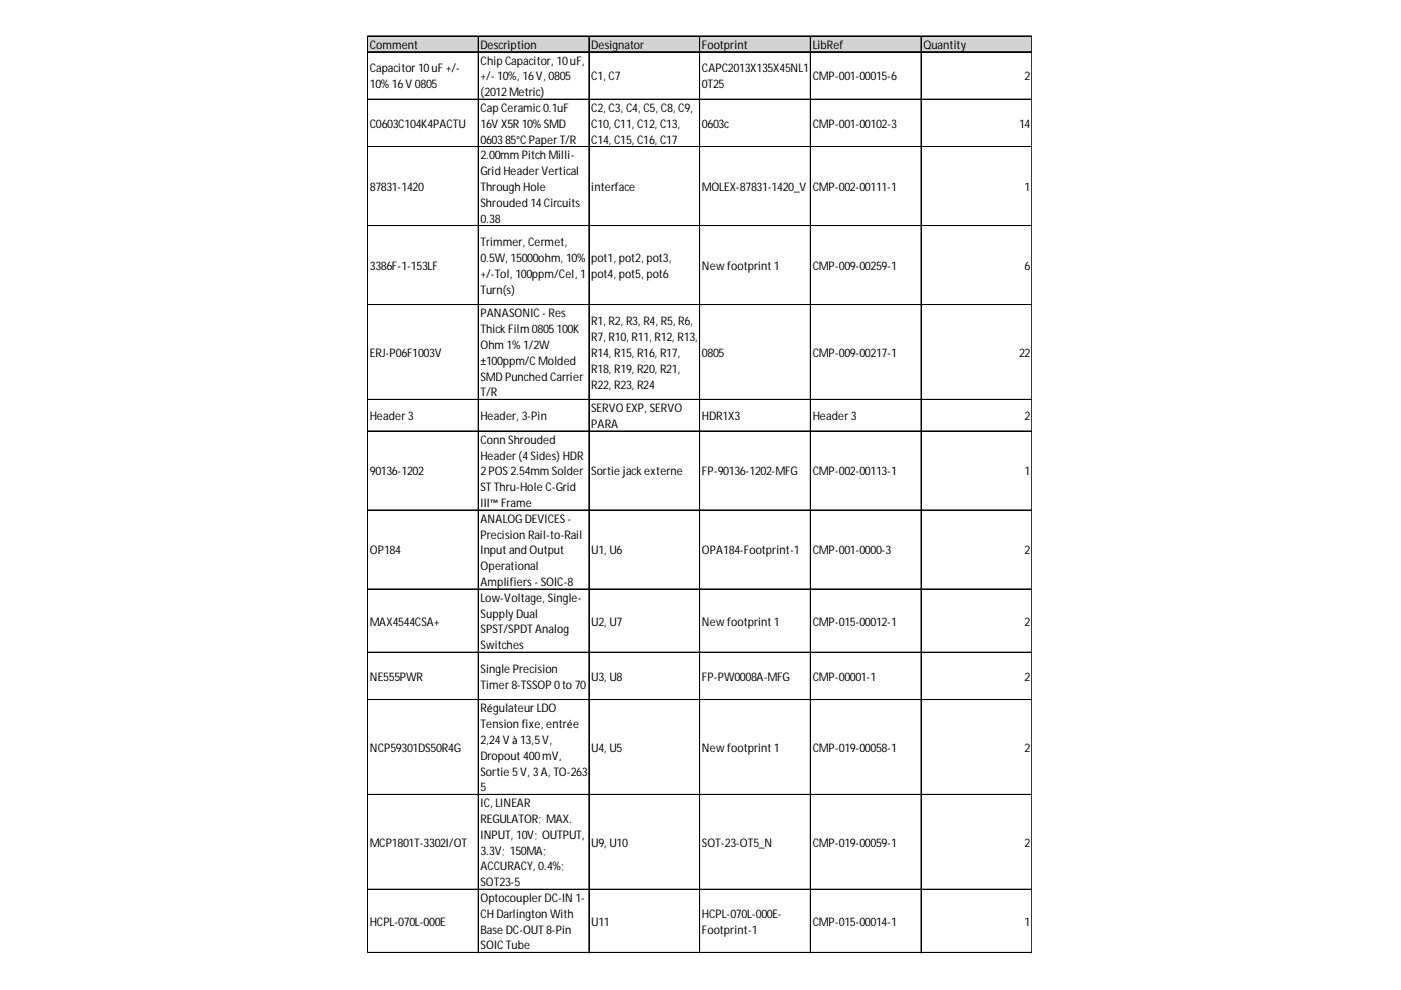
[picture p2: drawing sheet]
<svg xmlns="http://www.w3.org/2000/svg" width="297mm" height="210mm" viewBox="0 0 297 210" stroke-linecap="round" stroke-linejoin="round" font-family="sans-serif">
<defs><g id="words">
<g font-size="2.5">
<text x="78.4" y="10.3">Comment</text>
<text x="101.9" y="10.3">Description</text>
<text x="125.4" y="10.3">Designator</text>
<text x="148.8" y="10.3">Footprint</text>
<text x="172.3" y="10.3">LibRef</text>
<text x="195.8" y="10.3">Quantity</text>
<text x="78.4" y="15.4">Capacitor10uF+/-</text>
<text x="101.9" y="13.7">ChipCapacitor, 10uF,</text>
<text x="101.9" y="17">+/- 10%, 16V, 0805</text>
<text x="125.4" y="17">C1, C7</text>
<text x="148.8" y="15.4">CAPC2013X135X45NL1</text>
<text x="172.3" y="17">CMP-001-00015-6</text>
<text x="217.2" y="17">2</text>
<text x="78.4" y="18.7">10%16V 0805</text>
<text x="101.9" y="20.4">(2012Metric)</text>
<text x="101.9" y="23.7">CapCeramic0.1uF</text>
<text x="125.4" y="23.7">C2, C3, C4, C5, C8, C9,</text>
<text x="148.8" y="18.7">0T25</text>
<text x="78.4" y="27.1">C0603C104K4PACTU</text>
<text x="101.9" y="27.1">16V X5R10%SMD</text>
<text x="125.4" y="27.1">C10, C11, C12, C13,</text>
<text x="148.8" y="27.1">0603c</text>
<text x="172.3" y="27.1">CMP-001-00102-3</text>
<text x="216.1" y="27.1">14</text>
<text x="101.9" y="30.4">060385°CPaperT/R</text>
<text x="101.9" y="33.8">2.00mmPitch Milli-</text>
<text x="125.4" y="30.4">C14, C15, C16, C17</text>
<text x="78.4" y="40.5">87831-1420</text>
<text x="101.9" y="37.1">Grid HeaderVertical</text>
<text x="101.9" y="40.5">Through Hole</text>
<text x="125.4" y="40.5">interface</text>
<text x="148.8" y="40.5">MOLEX-87831-1420_V</text>
<text x="172.3" y="40.5">CMP-002-00111-1</text>
<text x="217.2" y="40.5">1</text>
<text x="101.9" y="43.8">Shrouded 14Circuits</text>
<text x="101.9" y="47.2">0.38</text>
<text x="101.9" y="52.2">Trimmer, Cermet,</text>
<text x="78.4" y="57.2">3386F-1-153LF</text>
<text x="101.9" y="55.6">0.5W, 15000ohm, 10%</text>
<text x="101.9" y="58.9">+/-Tol, 100ppm/Cel, 1</text>
<text x="125.4" y="55.6">pot1, pot2, pot3,</text>
<text x="125.4" y="58.9">pot4, pot5, pot6</text>
<text x="148.8" y="57.2">Newfootprint1</text>
<text x="172.3" y="57.2">CMP-009-00259-1</text>
<text x="217.2" y="57.2">6</text>
<text x="101.9" y="62.3">Turn(s)</text>
<text x="101.9" y="67.3">PANASONIC- Res</text>
<text x="101.9" y="70.6">ThickFilm0805100K</text>
<text x="125.4" y="69">R1, R2, R3, R4, R5, R6,</text>
<text x="78.4" y="75.7">ERJ-P06F1003V</text>
<text x="101.9" y="74">Ohm1%1/2W</text>
<text x="101.9" y="77.3">±100ppm/CMolded</text>
<text x="125.4" y="72.3">R7, R10, R11, R12, R13,</text>
<text x="125.4" y="75.7">R14, R15, R16, R17,</text>
<text x="148.8" y="75.7">0805</text>
<text x="172.3" y="75.7">CMP-009-00217-1</text>
<text x="216.1" y="75.7">22</text>
<text x="101.9" y="80.7">SMDPunched Carrier</text>
<text x="125.4" y="79">R18, R19, R20, R21,</text>
<text x="125.4" y="82.4">R22, R23, R24</text>
<text x="78.4" y="89.1">Header3</text>
<text x="101.9" y="84">T/R</text>
<text x="101.9" y="89.1">Header, 3-Pin</text>
<text x="125.4" y="87.4">SERVOEXP, SERVO</text>
<text x="148.8" y="89.1">HDR1X3</text>
<text x="172.3" y="89.1">Header3</text>
<text x="217.2" y="89.1">2</text>
<text x="101.9" y="94.1">Conn Shrouded</text>
<text x="125.4" y="90.7">PARA</text>
<text x="78.4" y="100.8">90136-1202</text>
<text x="101.9" y="97.4">Header(4Sides) HDR</text>
<text x="101.9" y="100.8">2POS2.54mmSolder</text>
<text x="125.4" y="100.8">Sortie jackexterne</text>
<text x="148.8" y="100.8">FP-90136-1202-MFG</text>
<text x="172.3" y="100.8">CMP-002-00113-1</text>
<text x="217.2" y="100.8">1</text>
<text x="101.9" y="104.1">STThru-Hole C-Grid</text>
<text x="101.9" y="107.5">III™ Frame</text>
<text x="101.9" y="110.8">ANALOGDEVICES-</text>
<text x="78.4" y="117.5">OP184</text>
<text x="101.9" y="114.2">Precision Rail-to-Rail</text>
<text x="101.9" y="117.5">Inputand Output</text>
<text x="125.4" y="117.5">U1, U6</text>
<text x="148.8" y="117.5">OPA184-Footprint-1</text>
<text x="172.3" y="117.5">CMP-001-0000-3</text>
<text x="217.2" y="117.5">2</text>
<text x="101.9" y="120.9">Operational</text>
<text x="101.9" y="124.2">Amplifiers- SOIC-8</text>
<text x="101.9" y="127.6">Low-Voltage, Single-</text>
<text x="101.9" y="131">SupplyDual</text>
<text x="78.4" y="132.6">MAX4544CSA+</text>
<text x="101.9" y="134.3">SPST/SPDTAnalog</text>
<text x="101.9" y="137.7">Switches</text>
<text x="125.4" y="132.6">U2, U7</text>
<text x="148.8" y="132.6">Newfootprint1</text>
<text x="172.3" y="132.6">CMP-015-00012-1</text>
<text x="217.2" y="132.6">2</text>
<text x="101.9" y="142.7">Single Precision</text>
<text x="78.4" y="144.4">NE555PWR</text>
<text x="101.9" y="146">Timer8-TSSOP0to70</text>
<text x="125.4" y="144.4">U3, U8</text>
<text x="148.8" y="144.4">FP-PW0008A-MFG</text>
<text x="172.3" y="144.4">CMP-00001-1</text>
<text x="217.2" y="144.4">2</text>
<text x="101.9" y="151.1">RégulateurLDO</text>
<text x="101.9" y="154.4">Tension fixe, entrée</text>
<text x="78.4" y="159.4">NCP59301DS50R4G</text>
<text x="101.9" y="157.8">2,24V à 13,5V,</text>
<text x="101.9" y="161.1">Dropout400mV,</text>
<text x="125.4" y="159.4">U4, U5</text>
<text x="148.8" y="159.4">Newfootprint1</text>
<text x="172.3" y="159.4">CMP-019-00058-1</text>
<text x="217.2" y="159.4">2</text>
<text x="101.9" y="164.5">Sortie 5V, 3A, TO-263-</text>
<text x="101.9" y="167.8">5</text>
<text x="101.9" y="171.2">IC, LINEAR</text>
<text x="78.4" y="179.5">MCP1801T-3302I/OT</text>
<text x="101.9" y="174.5">REGULATOR; MAX.</text>
<text x="101.9" y="177.9">INPUT, 10V; OUTPUT,</text>
<text x="125.4" y="179.5">U9, U10</text>
<text x="148.8" y="179.5">SOT-23-OT5_N</text>
<text x="172.3" y="179.5">CMP-019-00059-1</text>
<text x="217.2" y="179.5">2</text>
<text x="101.9" y="181.2">3.3V; 150MA;</text>
<text x="101.9" y="184.6">ACCURACY, 0.4%;</text>
<text x="101.9" y="187.9">SOT23-5</text>
<text x="101.9" y="191.3">OptocouplerDC-IN 1-</text>
<text x="78.4" y="196.3">HCPL-070L-000E</text>
<text x="101.9" y="194.6">CHDarlington With</text>
<text x="101.9" y="198">BaseDC-OUT8-Pin</text>
<text x="125.4" y="196.3">U11</text>
<text x="148.8" y="194.6">HCPL-070L-000E-</text>
<text x="148.8" y="198">Footprint-1</text>
<text x="172.3" y="196.3">CMP-015-00014-1</text>
<text x="217.2" y="196.3">1</text>
<text x="101.9" y="201.3">SOICTube</text>
</g>
</g></defs>
<path d="M78 7.7h140.8v3.4h-140.8z" fill="#d3d3d3"/>
<g fill="none" stroke="#000" stroke-width=".21">
<path d="M77.9 7.6v194.5M78 7.6v194.5M78.1 7.6h140.7M78.1 7.7h140.7M78.1 11h140.7M78.1 11.1h140.7M101.4 7.8v194.3M101.5 7.8v194.3M124.9 7.8v194.3M148.3 7.8v194.3M148.4 7.8v194.3M171.8 7.8v194.3"/>
<path d="M171.9 7.8v194.3M195.3 7.8v194.3M195.4 7.8v194.3M218.7 7.8v194.3M218.8 7.8v194.3M78.1 21h140.7M78.1 21.1h140.7M78.1 31.1h140.7M78.1 31.2h140.7M78.1 47.8h140.7M78.1 47.9h140.7M78.1 64.6h140.7"/>
<path d="M78.1 64.7h140.7M78.1 84.7h140.7M78.1 84.8h140.7M78.1 91.4h140.7M78.1 91.5h140.7M78.1 108.1h140.7M78.1 108.2h140.7M78.1 124.9h140.7M78.1 125h140.7M78.1 138.3h140.7M78.1 138.4h140.7M78.1 148.3h140.7"/>
<path d="M78.1 148.4h140.7M78.1 168.4h140.7M78.1 168.5h140.7M78.1 188.5h140.7M78.1 188.6h140.7M78.1 201.9h140.7M78.1 202h140.7"/>
</g>
<path d="M77.9 202.1h.1" fill="none" stroke="#d4d4d4" stroke-width=".21"/>
<path d="M77.9 202.1h.2z" fill="#d4d4d4"/>
<path d="M101.4 202.1h.1" fill="none" stroke="#d4d4d4" stroke-width=".21"/>
<path d="M101.4 202.1h.1z" fill="#d4d4d4"/>
<path d="M124.9 202.1h.1" fill="none" stroke="#d4d4d4" stroke-width=".21"/>
<path d="M124.9 202.1h.1z" fill="#d4d4d4"/>
<path d="M148.3 202.1h.1" fill="none" stroke="#d4d4d4" stroke-width=".21"/>
<path d="M148.3 202.1h.2z" fill="#d4d4d4"/>
<path d="M171.8 202.1h.1" fill="none" stroke="#d4d4d4" stroke-width=".21"/>
<path d="M171.8 202.1h.2z" fill="#d4d4d4"/>
<path d="M195.3 202.1h.1" fill="none" stroke="#d4d4d4" stroke-width=".21"/>
<path d="M195.3 202.1h.1z" fill="#d4d4d4"/>
<path d="M218.7 202.1h.1" fill="none" stroke="#d4d4d4" stroke-width=".21"/>
<use href="#words"/>
</svg>
